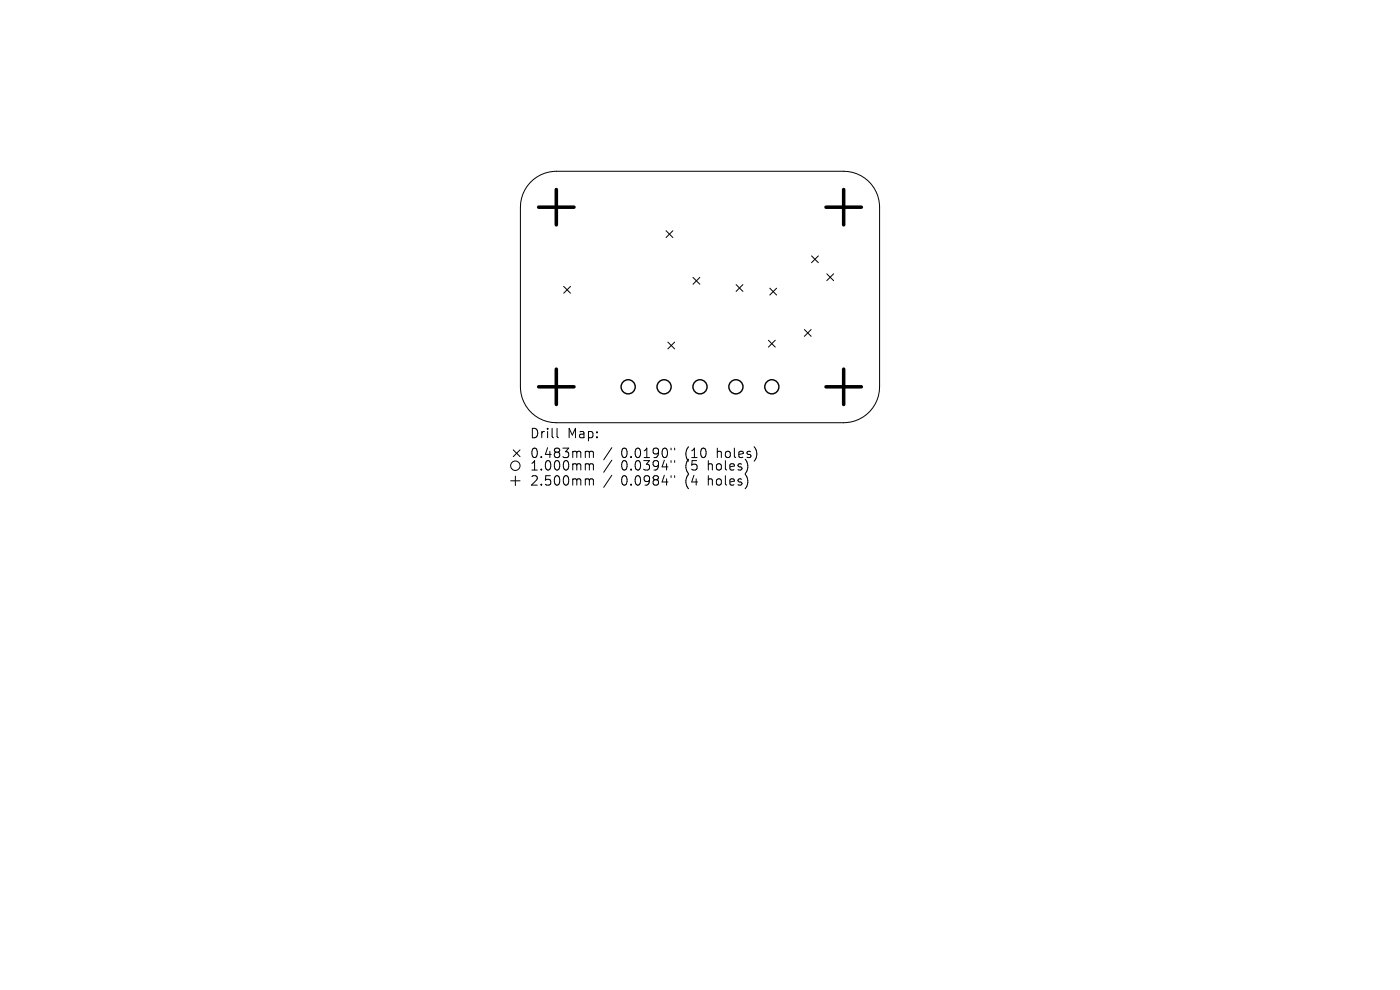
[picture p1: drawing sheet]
<svg xmlns="http://www.w3.org/2000/svg" width="297mm" height="210mm" viewBox="0 0 297 210" stroke-linecap="round" stroke-linejoin="round" font-family="sans-serif">
<defs><g id="words">
<g font-size="2.8">
<text x="112.3" y="93.2">Drill</text>
<text x="120.3" y="93.2">Map:</text>
<text x="112.3" y="97.4">0.483mm</text>
<text x="112.3" y="100.1">1.000mm</text>
<text x="131.8" y="97.4">0.0190&quot;</text>
<text x="131.8" y="100.1">0.0394&quot;</text>
<text x="145.5" y="97.4">(10</text>
<text x="145.5" y="100.1">(5</text>
<text x="150.5" y="100.1">holes)</text>
<text x="152.4" y="97.4">holes)</text>
<text x="112.3" y="103.3">2.500mm</text>
<text x="131.8" y="103.3">0.0984&quot;</text>
<text x="145.5" y="103.3">(4</text>
<text x="150.5" y="103.3">holes)</text>
</g>
</g></defs>
<g fill="none" stroke="#000" stroke-width=".21">
<path d="M112.5 38.7a7.6 7.6 0 0 1 5.5-2.4h61a7.6 7.6 0 0 1 7.6 7.7v38.1a7.6 7.6 0 0 1-7.6 7.6h-61a7.6 7.6 0 0 1-7.6-7.6v-38.1a7.6 7.6 0 0 1 2.1-5.3zM141.3 48.9l1.4 1.5M142.7 48.9l-1.4 1.5M147 58.8l1.5 1.5M148.5 58.8l-1.5 1.5M172.2 54.3l1.4 1.4M173.6 54.3l-1.4 1.4M175.4 58.1l1.4 1.4M176.8 58.1l-1.4 1.4M119.6 60.8l1.4 1.4M121 60.8l-1.4 1.4M141.7 72.6l1.4 1.4"/>
<path d="M143.1 72.6l-1.4 1.4M156.2 60.4l1.4 1.4M157.6 60.4l-1.4 1.4M163 72.2l1.5 1.4M163.3 61.1l1.5 1.5M164.5 72.2l-1.5 1.4M164.8 61.1l-1.5 1.5M170.6 69.9l1.5 1.4M172.1 69.9l-1.5 1.4M108.9 95.4l1.4 1.5M110.3 95.4l-1.4 1.5M118.2 90.9v1.7l.3 .3"/>
<path d="M124.5 95.7l.4 .1 .1 .2M124.5 98.4h.2l.3 .3M125 96l.3-.3 .5 .1 .1 1.3M125 96v1.1M125 98.7v1M125 98.7l.3-.3 .5 .1 .1 1.2M129.8 95l-1.7 2.5M129.8 97.6l-1.7 2.6M142.4 95.1v.3M142.4 97.7v.4M143.1 95.1v.3M143.1 97.7v.4"/>
<path d="M108.3 102h2M109.3 101v2M124.5 101.6h.2l.3 .3M125 101.9v1M125 101.9l.3-.3 .5 .1 .1 1.2M129.8 100.8l-1.7 2.6M142.4 100.9v.4M143.1 100.9v.4"/>
<circle cx="109.3" cy="98.8" r="1"/>
</g>
<g fill="none" stroke="#000" stroke-width=".3">
<circle cx="133.3" cy="82.1" r="1.5"/>
<circle cx="140.9" cy="82.1" r="1.5"/>
<circle cx="148.5" cy="82.1" r="1.5"/>
<circle cx="156.1" cy="82.1" r="1.5"/>
<circle cx="163.7" cy="82.1" r="1.5"/>
</g>
<path d="M114.3 44h7.5M118 40.2v7.5M175.2 44h7.5M179 40.2v7.5M118 78.3v7.5M179 78.3v7.5M114.3 82.1h7.5M175.2 82.1h7.5" fill="none" stroke="#000" stroke-width=".75"/>
<use href="#words"/>
</svg>
